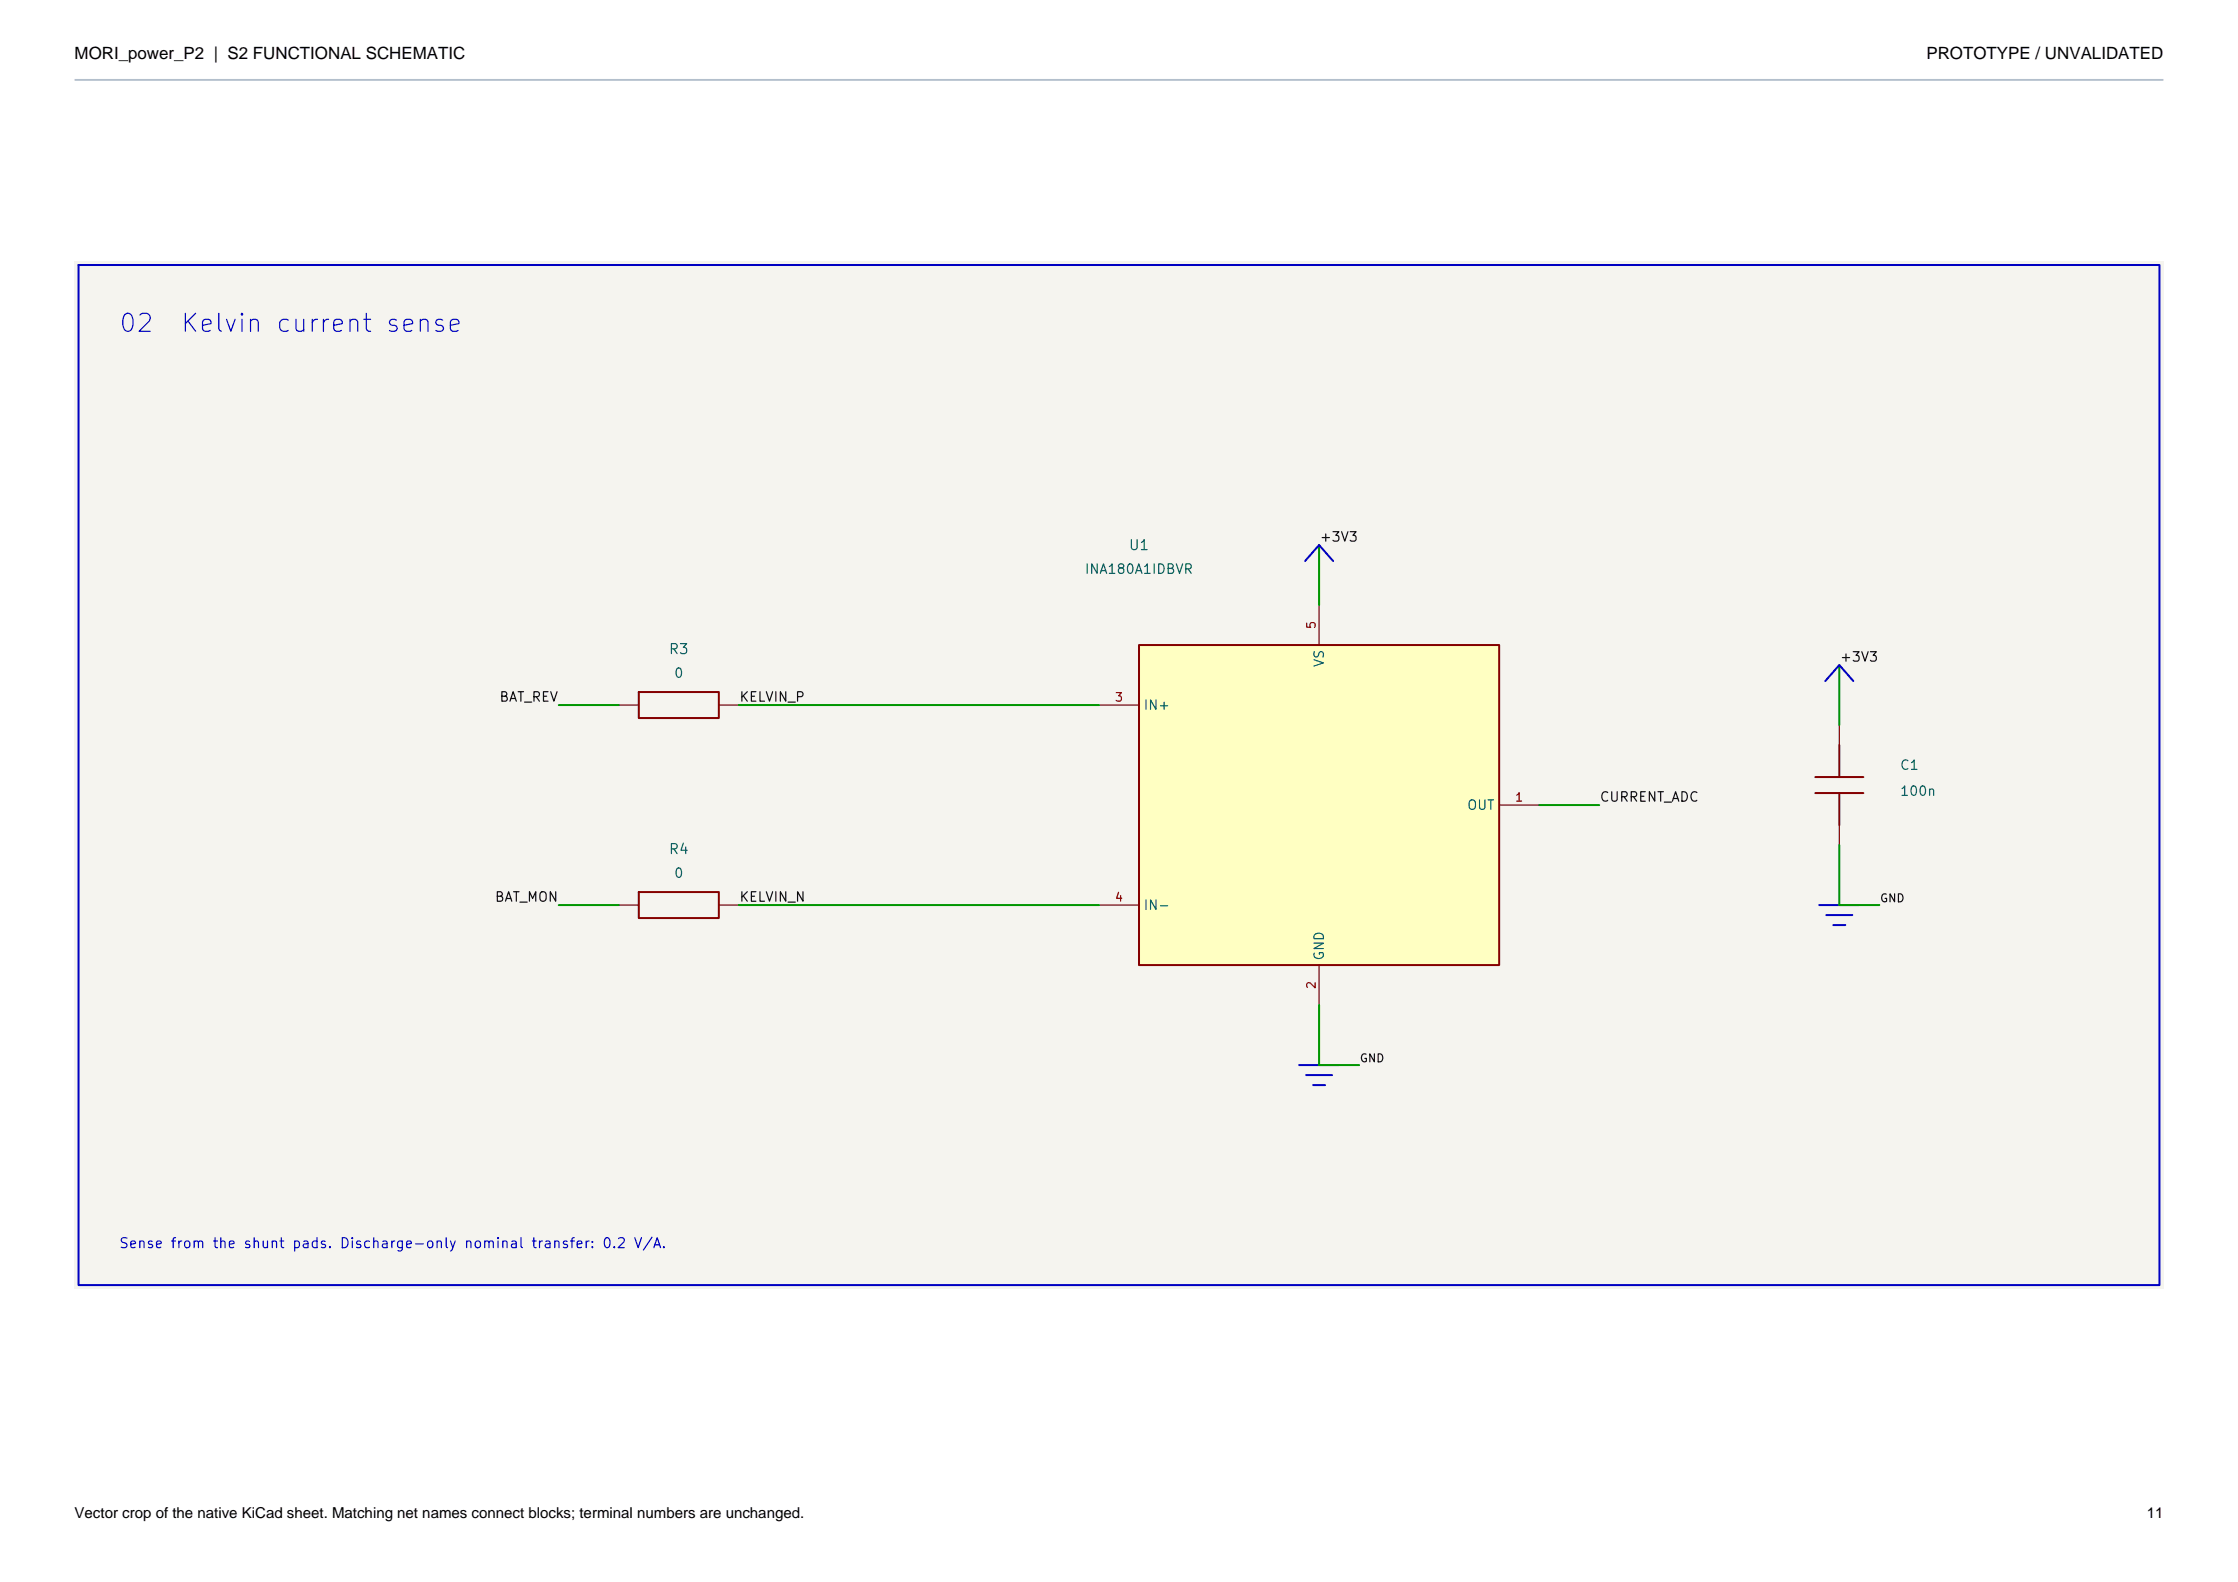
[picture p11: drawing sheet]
<svg xmlns="http://www.w3.org/2000/svg" width="420mm" height="297mm" viewBox="0 0 420 297" stroke-linecap="round" stroke-linejoin="round" font-family="sans-serif">
<defs><g id="words">
<g font-size="3.4" fill="#0000c2">
<text x="22.1" y="63.2">02</text>
<text x="33.6" y="63.2">Kelvin current sense</text>
</g>
<g font-size="3.2">
<text x="14" y="11">MORI_power_P2 | S2 FUNCTIONAL SCHEMATIC</text>
<text x="361.5" y="11">PROTOTYPE / UNVALIDATED</text>
</g>
<g font-size="2.8">
<text x="14" y="285">Vector crop of the native KiCad sheet. Matching net names connect blocks; terminal numbers are unchanged.</text>
<text x="402.9" y="285">11</text>
</g>
<g font-size="1.9" fill="#006464">
<text x="211.7" y="103.7">U1</text>
<text x="125.4" y="123.3">R3</text>
<text x="125.4" y="160.8">R4</text>
</g>
<text font-size="1.9" fill="#0000c2" x="22.2" y="234.8">Sense from the shunt pads. Discharge-only nominal transfer: 0.2 V/A.</text>
<g font-size="1.8" fill="#0f0f0f">
<text x="247.5" y="102.1">+3V3</text>
<text x="345.2" y="124.7">+3V3</text>
<text x="93.6" y="132.2">BAT_REV</text>
<text x="138.6" y="132.2">KELVIN_P</text>
<text x="300.1" y="151">CURRENT_ADC</text>
<text x="92.7" y="169.7">BAT_MON</text>
<text x="138.6" y="169.7">KELVIN_N</text>
</g>
<g font-size="1.8" fill="#006464">
<text x="203.4" y="108.2">INA180A1IDBVR</text>
<text x="248.9" y="125.4" transform="rotate(-90 248.9 125.4)">VS</text>
<text x="126.4" y="127.7">0</text>
<text x="214.5" y="133.7">IN+</text>
<text x="356.4" y="149.9">100n</text>
<text x="356.4" y="145">C1</text>
<text x="275.2" y="152.5">OUT</text>
<text x="126.4" y="165.3">0</text>
<text x="214.5" y="171.3">IN-</text>
<text x="248.9" y="180.5" transform="rotate(-90 248.9 180.5)">GND</text>
</g>
<g font-size="1.6" fill="#a90000">
<text x="247.3" y="118.3" transform="rotate(-90 247.3 118.3)">5</text>
<text x="209.1" y="132.1">3</text>
<text x="284.2" y="150.9">1</text>
<text x="209.1" y="169.7">4</text>
<text x="247.3" y="185.9" transform="rotate(-90 247.3 185.9)">2</text>
</g>
<g font-size="1.5" fill="#0f0f0f">
<text x="352.7" y="169.8">GND</text>
<text x="255.1" y="199.8">GND</text>
</g>
</g></defs>
<path d="M14 49h392.1v193h-392.1z" fill="#f5f4ef" stroke="#f5f4ef" stroke-width=".19"/>
<path d="M119.9 129.9h15v4.9h-15zM119.9 167.5h15v4.9h-15z" fill="none" stroke="#840000" stroke-width=".38"/>
<path d="M116.1 132.4h3.8M134.9 132.4h3.8M116.1 169.9h3.8M134.9 169.9h3.8" fill="none" stroke="#840000" stroke-width=".23"/>
<path d="M213.8 121.1h67.5v60.1h-67.5z" fill="#ffffc2"/>
<path d="M213.8 121.1h67.5v60.1h-67.5zM345.2 139.9v6M340.7 145.9h9M340.7 148.9h9M345.2 148.9v6" fill="none" stroke="#840000" stroke-width=".38"/>
<path d="M247.6 113.6v7.5M206.2 132.4h7.6M345.2 136.1v3.8M281.3 151.1h7.6M345.2 154.9v3.7M206.2 169.9h7.6M247.6 181.2v7.5" fill="none" stroke="#840000" stroke-width=".23"/>
<path d="M14.7 49.8h390.6v191.5h-390.6zM244.9 105.3l2.7-3 2.6 3M342.6 127.9l2.6-3 2.6 3M341.4 169.9h7.5M342.7 171.8h4.9M344.1 173.7h2.2M243.8 200h7.5M245.1 201.8h4.9M246.4 203.7h2.3" fill="none" stroke="#0000c2" stroke-width=".38"/>
<path d="M247.6 102.3v11.3M104.9 132.4h11.2M138.7 132.4h67.5M345.2 124.9v11.2M288.9 151.1h11.2M345.2 158.6v11.3h7.5M104.9 169.9h11.2M138.7 169.9h67.5M247.6 188.7v11.3h7.5" fill="none" stroke="#009600" stroke-width=".38"/>
<path d="M14 15h392" fill="none" stroke="#b3bfcc" stroke-width=".35"/>
<use href="#words"/>
</svg>
